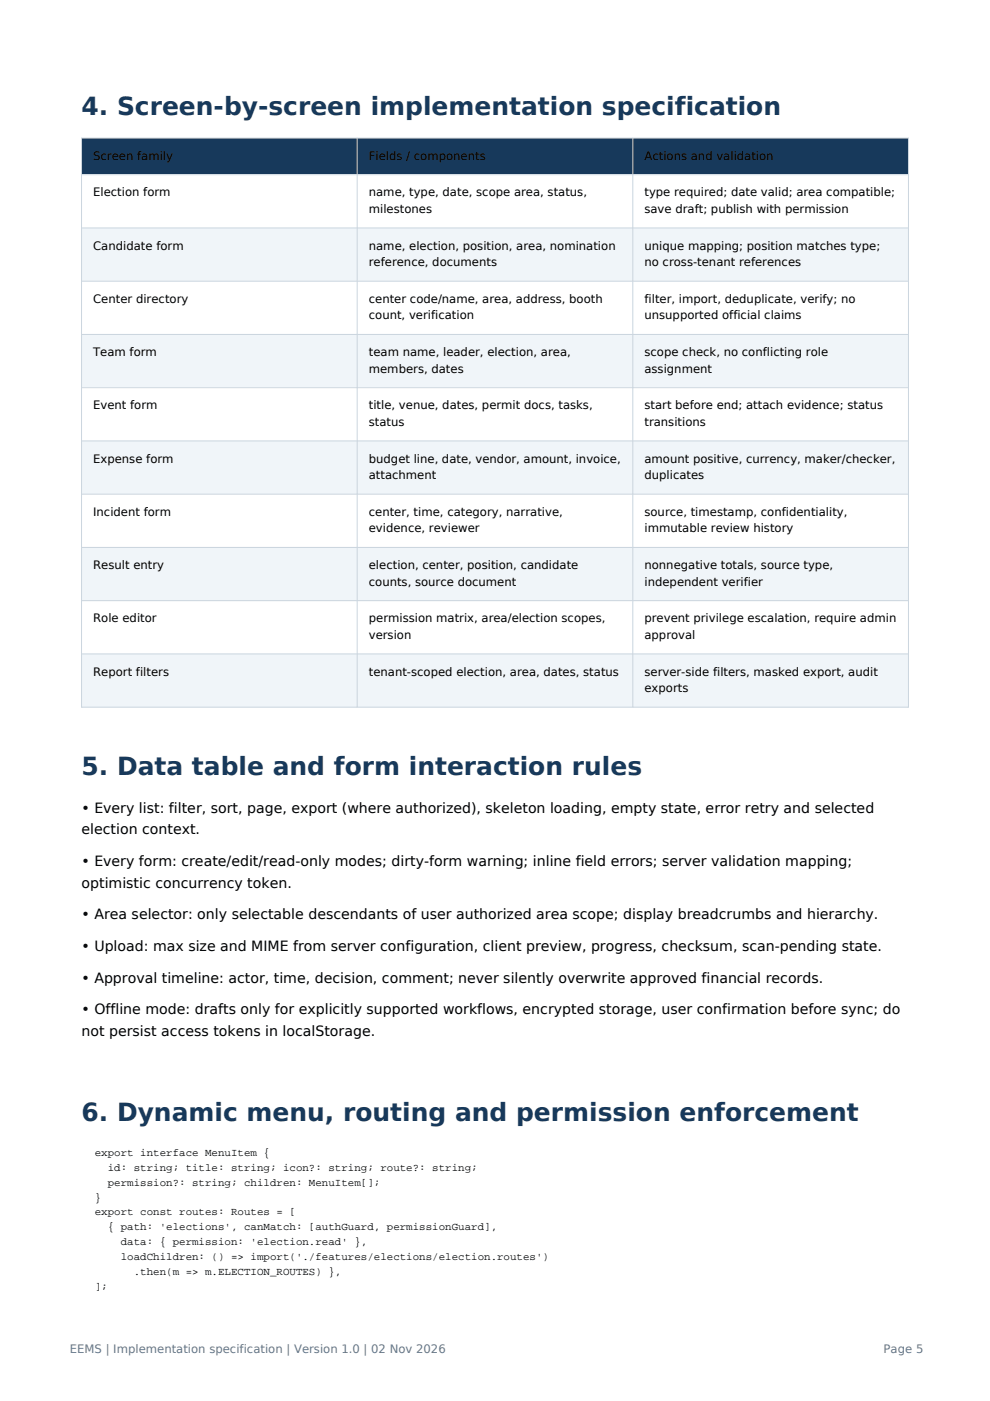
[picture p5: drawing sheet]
<svg xmlns="http://www.w3.org/2000/svg" width="210mm" height="297mm" viewBox="0 0 210 297" stroke-linecap="round" stroke-linejoin="round" font-family="sans-serif">
<defs><g id="words">
<g font-size="5.3" fill="#17395b">
<text x="17.3" y="24.3">4. Screen-by-screen implementation specification</text>
<text x="17.3" y="164.4">5. Data table and form interaction rules</text>
<text x="17.3" y="237.8">6. Dynamic menu, routing and permission enforcement</text>
</g>
<g font-size="3">
<text x="17.3" y="172.3">• Every list: filter, sort, page, export (where authorized), skeleton loading, empty state, error retry and selected</text>
<text x="17.3" y="176.9">election context.</text>
<text x="17.3" y="183.6">• Every form: create/edit/read-only modes; dirty-form warning; inline field errors; server validation mapping;</text>
<text x="17.3" y="188.2">optimistic concurrency token.</text>
<text x="17.3" y="194.9">• Area selector: only selectable descendants of user authorized area scope; display breadcrumbs and hierarchy.</text>
<text x="17.3" y="201.6">• Upload: max size and MIME from server configuration, client preview, progress, checksum, scan-pending state.</text>
<text x="17.3" y="208.3">• Approval timeline: actor, time, decision, comment; never silently overwrite approved financial records.</text>
<text x="17.3" y="215">• Offline mode: drafts only for explicitly supported workflows, encrypted storage, user confirmation before sync; do</text>
<text x="17.3" y="219.6">not persist access tokens in localStorage.</text>
</g>
<g font-size="2.5">
<text x="19.8" y="33.9">Screen family</text>
<text x="78.2" y="33.9">Fields / components</text>
<text x="136.6" y="33.9">Actions and validation</text>
<text x="19.8" y="41.6">Election form</text>
<text x="78.2" y="41.6">name, type, date, scope area, status,</text>
<text x="136.6" y="41.6">type required; date valid; area compatible;</text>
<text x="78.2" y="45.2">milestones</text>
<text x="136.6" y="45.2">save draft; publish with permission</text>
<text x="19.8" y="52.9">Candidate form</text>
<text x="78.2" y="52.9">name, election, position, area, nomination</text>
<text x="136.6" y="52.9">unique mapping; position matches type;</text>
<text x="78.2" y="56.4">reference, documents</text>
<text x="136.6" y="56.4">no cross-tenant references</text>
<text x="19.8" y="64.2">Center directory</text>
<text x="78.2" y="64.2">center code/name, area, address, booth</text>
<text x="136.6" y="64.2">filter, import, deduplicate, verify; no</text>
<text x="78.2" y="67.7">count, verification</text>
<text x="136.6" y="67.7">unsupported official claims</text>
<text x="19.8" y="75.5">Team form</text>
<text x="78.2" y="75.5">team name, leader, election, area,</text>
<text x="136.6" y="75.5">scope check, no conflicting role</text>
<text x="78.2" y="79">members, dates</text>
<text x="136.6" y="79">assignment</text>
<text x="19.8" y="86.8">Event form</text>
<text x="78.2" y="86.8">title, venue, dates, permit docs, tasks,</text>
<text x="136.6" y="86.8">start before end; attach evidence; status</text>
<text x="78.2" y="90.3">status</text>
<text x="136.6" y="90.3">transitions</text>
<text x="19.8" y="98.1">Expense form</text>
<text x="78.2" y="98.1">budget line, date, vendor, amount, invoice,</text>
<text x="78.2" y="101.6">attachment</text>
<text x="136.6" y="98.1">amount positive, currency, maker/checker,</text>
<text x="136.6" y="101.6">duplicates</text>
<text x="19.8" y="109.4">Incident form</text>
<text x="78.2" y="109.4">center, time, category, narrative,</text>
<text x="78.2" y="112.9">evidence, reviewer</text>
<text x="136.6" y="109.4">source, timestamp, confidentiality,</text>
<text x="136.6" y="112.9">immutable review history</text>
<text x="19.8" y="120.6">Result entry</text>
<text x="78.2" y="120.6">election, center, position, candidate</text>
<text x="78.2" y="124.2">counts, source document</text>
<text x="136.6" y="120.6">nonnegative totals, source type,</text>
<text x="136.6" y="124.2">independent verifier</text>
<text x="19.8" y="131.9">Role editor</text>
<text x="78.2" y="131.9">permission matrix, area/election scopes,</text>
<text x="136.6" y="131.9">prevent privilege escalation, require admin</text>
<text x="78.2" y="135.5">version</text>
<text x="136.6" y="135.5">approval</text>
<text x="19.8" y="143.2">Report filters</text>
<text x="78.2" y="143.2">tenant-scoped election, area, dates, status</text>
<text x="136.6" y="143.2">server-side filters, masked export, audit</text>
<text x="136.6" y="146.8">exports</text>
</g>
<g font-size="2.5" fill="#678">
<text x="14.8" y="286.8">EEMS | Implementation specification | Version 1.0 | 02 Nov 2026</text>
<text x="187.3" y="286.8">Page 5</text>
</g>
<g font-size="2.3">
<text x="20.1" y="245">export interface MenuItem {</text>
<text x="22.9" y="248.2">id: string; title: string; icon?: string; route?: string;</text>
<text x="22.9" y="251.4">permission?: string; children: MenuItem[];</text>
<text x="20.1" y="254.5">}</text>
<text x="20.1" y="257.7">export const routes: Routes = [</text>
<text x="22.9" y="260.9">{ path: 'elections', canMatch: [authGuard, permissionGuard],</text>
<text x="25.6" y="264.1">data: { permission: 'election.read' },</text>
<text x="25.6" y="267.2">loadChildren: () =&gt; import('./features/elections/election.routes')</text>
<text x="20.1" y="273.6">];</text>
<text x="28.4" y="270.4">.then(m =&gt; m.ELECTION_ROUTES) },</text>
</g>
</g></defs>
<path d="M17.3 29.3h175.3v7.7h-175.3z" fill-rule="evenodd" fill="#17395b"/>
<path d="M17.3 37h175.3v11.3h-175.3z" fill-rule="evenodd" fill="#fff"/>
<path d="M17.3 48.3h175.3v11.3h-175.3z" fill-rule="evenodd" fill="#f0f5f9"/>
<path d="M17.3 59.6h175.3v11.3h-175.3z" fill-rule="evenodd" fill="#fff"/>
<path d="M17.3 70.9h175.3v11.3h-175.3z" fill-rule="evenodd" fill="#f0f5f9"/>
<path d="M17.3 82.2h175.3v11.3h-175.3z" fill-rule="evenodd" fill="#fff"/>
<path d="M17.3 93.5h175.3v11.3h-175.3z" fill-rule="evenodd" fill="#f0f5f9"/>
<path d="M17.3 104.8h175.3v11.3h-175.3z" fill-rule="evenodd" fill="#fff"/>
<path d="M17.3 116.1h175.3v11.3h-175.3z" fill-rule="evenodd" fill="#f0f5f9"/>
<path d="M17.3 127.4h175.3v11.2h-175.3z" fill-rule="evenodd" fill="#fff"/>
<path d="M17.3 138.6h175.3v11.3h-175.3z" fill-rule="evenodd" fill="#f0f5f9"/>
<g fill="none" stroke="#cad5df" stroke-width=".21">
<path d="M17.3 29.3h175.3v120.6h-175.3zM17.3 37h175.3M75.7 29.3v120.6M134.2 29.3v120.6M17.3 48.3h175.3M17.3 59.6h175.3M17.3 70.9h175.3M17.3 82.2h175.3M17.3 93.5h175.3M17.3 104.8h175.3M17.3 116.1h175.3M17.3 127.4h175.3"/>
<path d="M17.3 138.6h175.3"/>
</g>
<use href="#words"/>
</svg>
